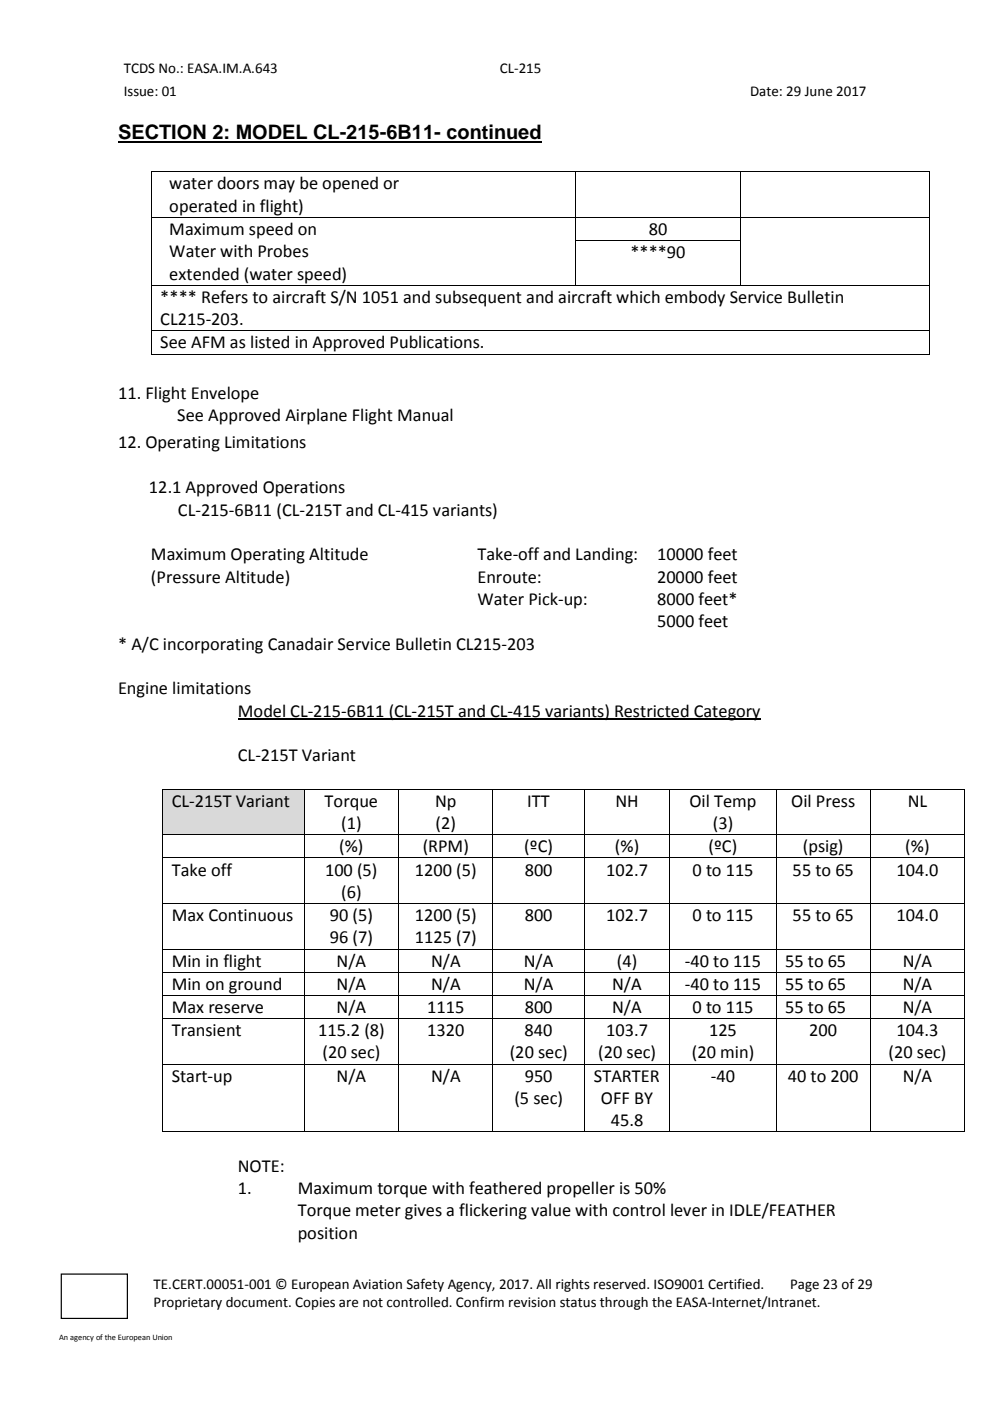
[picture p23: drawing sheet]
<svg xmlns="http://www.w3.org/2000/svg" width="210mm" height="297mm" viewBox="0 0 210 297" stroke-linecap="round" stroke-linejoin="round" font-family="sans-serif">
<defs><g id="words">
<text font-size="4.2" x="25" y="29.5">SECTION 2: MODEL CL-215-6B11- continued</text>
<g font-size="3.9">
<text x="35.9" y="40.2">water doors may be opened or</text>
<text x="35.9" y="44.9">operated in flight)</text>
<text x="35.9" y="49.8">Maximum speed on</text>
<text x="137.5" y="49.8">80</text>
<text x="35.9" y="54.6">Water with Probes</text>
<text x="35.9" y="59.3">extended (water speed)</text>
<text x="133.6" y="54.7">****90</text>
<text x="34" y="64.2">**** Refers to aircraft S/N 1051 and subsequent and aircraft which embody Service Bulletin</text>
<text x="34" y="68.9">CL215-203.</text>
<text x="34" y="73.8">See AFM as listed in Approved Publications.</text>
<text x="25" y="84.5">11. Flight Envelope</text>
<text x="37.6" y="89.3">See Approved Airplane Flight Manual</text>
<text x="25" y="95.1">12. Operating Limitations</text>
<text x="31.6" y="104.6">12.1 Approved Operations</text>
<text x="37.7" y="109.3">CL-215-6B11 (CL-215T and CL-415 variants)</text>
<text x="32" y="118.8">Maximum Operating Altitude</text>
<text x="101.2" y="118.8">Take-off and Landing:</text>
<text x="139.3" y="118.8">10000 feet</text>
<text x="32" y="123.5">(Pressure Altitude)</text>
<text x="101.2" y="123.5">Enroute:</text>
<text x="139.3" y="123.5">20000 feet</text>
<text x="101.2" y="128.2">Water Pick-up:</text>
<text x="139.3" y="128.2">8000 feet*</text>
<text x="25" y="137.7">* A/C incorporating Canadair Service Bulletin CL215-203</text>
<text x="139.3" y="133">5000 feet</text>
<text x="25" y="147.2">Engine limitations</text>
<text x="50.4" y="151.9">Model CL-215-6B11 (CL-215T and CL-415 variants) Restricted Category</text>
<text x="50.4" y="161.4">CL-215T Variant</text>
<text x="36.4" y="171.1">CL-215T Variant</text>
<text x="68.8" y="171.1">Torque</text>
<text x="92.2" y="171.1">Np</text>
<text x="111.8" y="171.1">ITT</text>
<text x="130.5" y="171.1">NH</text>
<text x="146.2" y="171.1">Oil Temp</text>
<text x="167.8" y="171.1">Oil Press</text>
<text x="192.4" y="171.1">NL</text>
<text x="72.3" y="175.8">(1)</text>
<text x="92.4" y="175.8">(2)</text>
<text x="151.1" y="175.8">(3)</text>
<text x="36.4" y="185.6">Take off</text>
<text x="68.9" y="185.6">100 (5)</text>
<text x="71.9" y="180.7">(%)</text>
<text x="88" y="185.6">1200 (5)</text>
<text x="89.6" y="180.7">(RPM)</text>
<text x="111.2" y="180.7">(ºC)</text>
<text x="111.3" y="185.6">800</text>
<text x="128.5" y="185.6">102.7</text>
<text x="130.4" y="180.7">(%)</text>
<text x="146.8" y="185.6">0 to 115</text>
<text x="150.2" y="180.7">(ºC)</text>
<text x="168.1" y="185.6">55 to 65</text>
<text x="170.2" y="180.7">(psig)</text>
<text x="190.1" y="185.6">104.0</text>
<text x="191.9" y="180.7">(%)</text>
<text x="72.3" y="190.4">(6)</text>
<text x="36.4" y="195.3">Max Continuous</text>
<text x="69.9" y="195.3">90 (5)</text>
<text x="88" y="195.3">1200 (5)</text>
<text x="111.3" y="195.3">800</text>
<text x="128.5" y="195.3">102.7</text>
<text x="146.8" y="195.3">0 to 115</text>
<text x="168.1" y="195.3">55 to 65</text>
<text x="190.1" y="195.3">104.0</text>
<text x="69.9" y="200">96 (7)</text>
<text x="88" y="200">1125 (7)</text>
<text x="36.4" y="204.9">Min in flight</text>
<text x="36.4" y="209.8">Min on ground</text>
<text x="71.4" y="204.9">N/A</text>
<text x="71.4" y="209.8">N/A</text>
<text x="91.4" y="204.9">N/A</text>
<text x="91.4" y="209.8">N/A</text>
<text x="111" y="204.9">N/A</text>
<text x="111" y="209.8">N/A</text>
<text x="129.8" y="209.8">N/A</text>
<text x="130.8" y="204.9">(4)</text>
<text x="145.2" y="204.9">-40 to 115</text>
<text x="145.2" y="209.8">-40 to 115</text>
<text x="166.5" y="204.9">55 to 65</text>
<text x="166.5" y="209.8">55 to 65</text>
<text x="191.4" y="204.9">N/A</text>
<text x="191.4" y="209.8">N/A</text>
<text x="36.4" y="214.8">Max reserve</text>
<text x="71.4" y="214.8">N/A</text>
<text x="90.6" y="214.8">1115</text>
<text x="111.3" y="214.8">800</text>
<text x="129.8" y="214.8">N/A</text>
<text x="146.8" y="214.8">0 to 115</text>
<text x="166.5" y="214.8">55 to 65</text>
<text x="191.4" y="214.8">N/A</text>
<text x="36.4" y="219.7">Transient</text>
<text x="67.5" y="219.7">115.2 (8)</text>
<text x="90.6" y="219.7">1320</text>
<text x="111.2" y="219.7">840</text>
<text x="128.5" y="219.7">103.7</text>
<text x="150.3" y="219.7">125</text>
<text x="171.6" y="219.7">200</text>
<text x="190.1" y="219.7">104.3</text>
<text x="68.4" y="224.4">(20 sec)</text>
<text x="108.1" y="224.4">(20 sec)</text>
<text x="126.8" y="224.4">(20 sec)</text>
<text x="146.7" y="224.4">(20 min)</text>
<text x="188.4" y="224.4">(20 sec)</text>
<text x="36.4" y="229.3">Start-up</text>
<text x="71.4" y="229.3">N/A</text>
<text x="91.4" y="229.3">N/A</text>
<text x="111.3" y="229.3">950</text>
<text x="125.9" y="229.3">STARTER</text>
<text x="150.7" y="229.3">-40</text>
<text x="167" y="229.3">40 to 200</text>
<text x="191.4" y="229.3">N/A</text>
<text x="109.1" y="234.1">(5 sec)</text>
<text x="127.4" y="234.1">OFF BY</text>
<text x="129.5" y="238.8">45.8</text>
<text x="50.4" y="248.5">NOTE:</text>
<text x="50.4" y="253.2">1.</text>
<text x="63.1" y="253.2">Maximum torque with feathered propeller is 50%</text>
<text x="63.1" y="257.9">Torque meter gives a flickering value with control lever in IDLE/FEATHER</text>
<text x="63.1" y="262.6">position</text>
</g>
<g font-size="3.2">
<text x="26.2" y="15.5">TCDS No.: EASA.IM.A.643</text>
<text x="106" y="15.5">CL-215</text>
<text x="26.2" y="20.4">Issue: 01</text>
<text x="159" y="20.4">Date: 29 June 2017</text>
<text x="32.6" y="273.3">TE.CERT.00051-001 © European Aviation Safety Agency, 2017. All rights reserved. ISO9001 Certified.</text>
<text x="167.5" y="273.3">Page 23 of 29</text>
<text x="32.6" y="277.2">Proprietary document. Copies are not controlled. Confirm revision status through the EASA-Internet/Intranet.</text>
</g>
<text font-size="1.8" x="12.5" y="284">An agency of the European Union</text>
</g></defs>
<path d="M25 30.2h89.9" fill="none" stroke="#000" stroke-width=".42"/>
<g fill="#000">
<path d="M32 36.4h.2v.1h-.2zM122 36.4h.1v.1h-.1zM156.9 36.4h.2v.1h-.2zM196.9 36.4h.2v.1h-.2zM32 46h.2v.2h-.2zM32 50.9h.2v.2h-.2zM122 46h.1v.2h-.1zM122 50.9h.1v.2h-.1zM156.9 46h.2v.2h-.2zM156.9 50.9h.2v.2h-.2zM196.9 46h.2v.2h-.2zM196.9 50.9h.2v.2h-.2z"/>
<path d="M32 60.4h.2v.1h-.2zM32 70h.2v.2h-.2zM32 75h.2v.2h-.2zM122 60.4h.1v.1h-.1zM156.9 60.4h.2v.1h-.2zM196.9 60.4h.2v.1h-.2zM196.9 70h.2v.2h-.2zM196.9 75h.2v.2h-.2z"/>
<path d="M12.9 270h14.2v9.7h-14.2zM13 270.3l.1-.2v9.4l-.1-.1h14l-.1 .1v-9.4l.1 .2z"/>
</g>
<g fill="none" stroke="#000" stroke-width=".21">
<path d="M32.1 36.5v9.5M32.2 36.5h89.8M122 36.5v9.5M122.1 36.5h34.8M157 36.5v9.5M157.1 36.5h39.8M197 36.5v9.5M32.1 46.2v4.7M32.1 51.1v9.3M32.2 46.1h89.8M122 46.2v4.7M122 51.1v9.3"/>
<path d="M122.1 46.1h34.8M122.1 51h34.8M157 46.2v4.7M157 51.1v9.3M157.1 46.1h39.8M197 46.2v4.7M197 51.1v9.3M32.1 60.5v9.5M32.1 70.2v4.8M32.2 60.5h89.8M32.2 70.1h164.7M32.2 75.1h164.7"/>
<path d="M122.1 60.5h34.8M157.1 60.5h39.8M197 60.5v9.5M197 70.2v4.8"/>
</g>
<path d="M50.4 152.5h110.8" fill="none" stroke="#000" stroke-width=".25"/>
<g fill="#d9d9d9">
<path d="M34.6 167.4h29.8v9.5h-29.8z"/>
<path d="M36.4 167.4h26.2v4.8h-26.2z"/>
</g>
<g fill="#000">
<path d="M34.5 167.3h.1v.1h-.1zM34.5 176.9h.1v.2h-.1zM64.4 167.3h.2v.1h-.2zM64.4 176.9h.2v.2h-.2zM84.5 167.3h.1v.1h-.1zM84.5 176.9h.1v.2h-.1zM104.4 167.3h.2v.1h-.2zM104.4 176.9h.2v.2h-.2zM123.8 167.3h.1v.1h-.1zM123.8 176.9h.1v.2h-.1zM141.9 167.3h.2v.1h-.2zM141.9 176.9h.2v.2h-.2z"/>
<path d="M164.5 167.3h.1v.1h-.1zM164.5 176.9h.1v.2h-.1zM184.4 167.3h.2v.1h-.2zM184.4 176.9h.2v.2h-.2zM204.5 167.3h.1v.1h-.1zM204.5 176.9h.1v.2h-.1zM34.5 181.8h.1v.2h-.1zM34.5 191.5h.1v.1h-.1zM64.4 181.8h.2v.2h-.2zM64.4 191.5h.2v.1h-.2zM84.5 181.8h.1v.2h-.1zM84.5 191.5h.1v.1h-.1z"/>
<path d="M104.4 181.8h.2v.2h-.2zM104.4 191.5h.2v.1h-.2zM123.8 181.8h.1v.2h-.1zM123.8 191.5h.1v.1h-.1zM141.9 181.8h.2v.2h-.2zM141.9 191.5h.2v.1h-.2zM164.5 181.8h.1v.2h-.1zM164.5 191.5h.1v.1h-.1zM184.4 181.8h.2v.2h-.2zM184.4 191.5h.2v.1h-.2zM204.5 181.8h.1v.2h-.1zM204.5 191.5h.1v.1h-.1z"/>
<path d="M34.5 201.1h.1v.2h-.1zM34.5 206h.1v.2h-.1zM34.5 211h.1v.1h-.1zM34.5 215.9h.1v.1h-.1zM64.4 201.1h.2v.2h-.2zM64.4 206h.2v.2h-.2zM64.4 211h.2v.1h-.2zM64.4 215.9h.2v.1h-.2zM84.5 201.1h.1v.2h-.1zM84.5 206h.1v.2h-.1zM84.5 211h.1v.1h-.1zM84.5 215.9h.1v.1h-.1z"/>
<path d="M104.4 201.1h.2v.2h-.2zM104.4 206h.2v.2h-.2zM104.4 211h.2v.1h-.2zM104.4 215.9h.2v.1h-.2zM123.8 201.1h.1v.2h-.1zM123.8 206h.1v.2h-.1zM123.8 211h.1v.1h-.1zM123.8 215.9h.1v.1h-.1zM141.9 201.1h.2v.2h-.2zM141.9 206h.2v.2h-.2zM141.9 211h.2v.1h-.2zM141.9 215.9h.2v.1h-.2z"/>
<path d="M164.5 201.1h.1v.2h-.1zM164.5 206h.1v.2h-.1zM164.5 211h.1v.1h-.1zM164.5 215.9h.1v.1h-.1zM184.4 201.1h.2v.2h-.2zM184.4 206h.2v.2h-.2zM184.4 211h.2v.1h-.2zM184.4 215.9h.2v.1h-.2zM204.5 201.1h.1v.2h-.1zM204.5 206h.1v.2h-.1zM204.5 211h.1v.1h-.1zM204.5 215.9h.1v.1h-.1z"/>
<path d="M34.5 225.5h.1v.2h-.1zM64.4 225.5h.2v.2h-.2zM84.5 225.5h.1v.2h-.1zM104.4 225.5h.2v.2h-.2zM123.8 225.5h.1v.2h-.1zM141.9 225.5h.2v.2h-.2zM164.5 225.5h.1v.2h-.1zM184.4 225.5h.2v.2h-.2zM204.5 225.5h.1v.2h-.1zM34.5 239.9h.1v.2h-.1zM64.4 239.9h.2v.2h-.2zM84.5 239.9h.1v.2h-.1z"/>
<path d="M104.4 239.9h.2v.2h-.2zM123.8 239.9h.1v.2h-.1zM141.9 239.9h.2v.2h-.2zM164.5 239.9h.1v.2h-.1zM184.4 239.9h.2v.2h-.2zM204.5 239.9h.1v.2h-.1z"/>
</g>
<g fill="none" stroke="#000" stroke-width=".21">
<path d="M34.5 167.4v9.5M34.5 177.1v4.7M34.6 167.3h29.8M34.6 177h29.8M64.5 167.4v9.5M64.5 177.1v4.7M64.6 167.3h19.9M64.6 177h19.9M84.5 167.4v9.5M84.5 177.1v4.7M84.6 167.3h19.8M84.6 177h19.8"/>
<path d="M104.5 167.4v9.5M104.5 177.1v4.7M104.6 167.3h19.2M104.6 177h19.2M123.9 167.4v9.5M123.9 177.1v4.7M123.9 167.3h18M123.9 177h18M142 167.4v9.5M142 177.1v4.7M142.1 167.3h22.4M142.1 177h22.4"/>
<path d="M164.5 167.4v9.5M164.5 177.1v4.7M164.6 167.3h19.8M164.6 177h19.8M184.5 167.4v9.5M184.5 177.1v4.7M184.6 167.3h19.9M184.6 177h19.9M204.5 167.4v9.5M204.5 177.1v4.7M34.5 182v9.5M34.5 191.6v9.5"/>
<path d="M34.6 181.9h29.8M34.6 191.6h29.8M64.5 182v9.5M64.5 191.6v9.5M64.6 181.9h19.9M64.6 191.6h19.9M84.5 182v9.5M84.5 191.6v9.5M84.6 181.9h19.8M84.6 191.6h19.8M104.5 182v9.5M104.5 191.6v9.5"/>
<path d="M104.6 181.9h19.2M104.6 191.6h19.2M123.9 182v9.5M123.9 191.6v9.5M123.9 181.9h18M123.9 191.6h18M142 182v9.5M142 191.6v9.5M142.1 181.9h22.4M142.1 191.6h22.4M164.5 182v9.5M164.5 191.6v9.5"/>
<path d="M164.6 181.9h19.8M164.6 191.6h19.8M184.5 182v9.5M184.5 191.6v9.5M184.6 181.9h19.9M184.6 191.6h19.9M204.5 182v9.5M204.5 191.6v9.5M34.5 201.3v4.7M34.5 206.2v4.8M34.5 211.1v4.8M34.5 216v9.5"/>
<path d="M34.6 201.2h29.8M34.6 206.1h29.8M34.6 211h29.8M34.6 215.9h29.8M64.5 201.3v4.7M64.5 206.2v4.8M64.5 211.1v4.8M64.5 216v9.5M64.6 201.2h19.9M64.6 206.1h19.9M64.6 211h19.9M64.6 215.9h19.9"/>
<path d="M84.5 201.3v4.7M84.5 206.2v4.8M84.5 211.1v4.8M84.5 216v9.5M84.6 201.2h19.8M84.6 206.1h19.8M84.6 211h19.8M84.6 215.9h19.8M104.5 201.3v4.7M104.5 206.2v4.8M104.5 211.1v4.8M104.5 216v9.5"/>
<path d="M104.6 201.2h19.2M104.6 206.1h19.2M104.6 211h19.2M104.6 215.9h19.2M123.9 201.3v4.7M123.9 206.2v4.8M123.9 211.1v4.8M123.9 216v9.5M123.9 201.2h18M123.9 206.1h18M123.9 211h18M123.9 215.9h18"/>
<path d="M142 201.3v4.7M142 206.2v4.8M142 211.1v4.8M142 216v9.5M142.1 201.2h22.4M142.1 206.1h22.4M142.1 211h22.4M142.1 215.9h22.4M164.5 201.3v4.7M164.5 206.2v4.8M164.5 211.1v4.8M164.5 216v9.5"/>
<path d="M164.6 201.2h19.8M164.6 206.1h19.8M164.6 211h19.8M164.6 215.9h19.8M184.5 201.3v4.7M184.5 206.2v4.8M184.5 211.1v4.8M184.5 216v9.5M184.6 201.2h19.9M184.6 206.1h19.9M184.6 211h19.9M184.6 215.9h19.9"/>
<path d="M204.5 201.3v4.7M204.5 206.2v4.8M204.5 211.1v4.8M204.5 216v9.5M34.5 225.7v14.2M34.6 225.6h29.8M34.6 240h29.8M64.5 225.7v14.2M64.6 225.6h19.9M64.6 240h19.9M84.5 225.7v14.2M84.6 225.6h19.8"/>
<path d="M84.6 240h19.8M104.5 225.7v14.2M104.6 225.6h19.2M104.6 240h19.2M123.9 225.7v14.2M123.9 225.6h18M123.9 240h18M142 225.7v14.2M142.1 225.6h22.4M142.1 240h22.4M164.5 225.7v14.2M164.6 225.6h19.8"/>
<path d="M164.6 240h19.8M184.5 225.7v14.2M184.6 225.6h19.9M184.6 240h19.9M204.5 225.7v14.2"/>
</g>
<use href="#words"/>
</svg>
